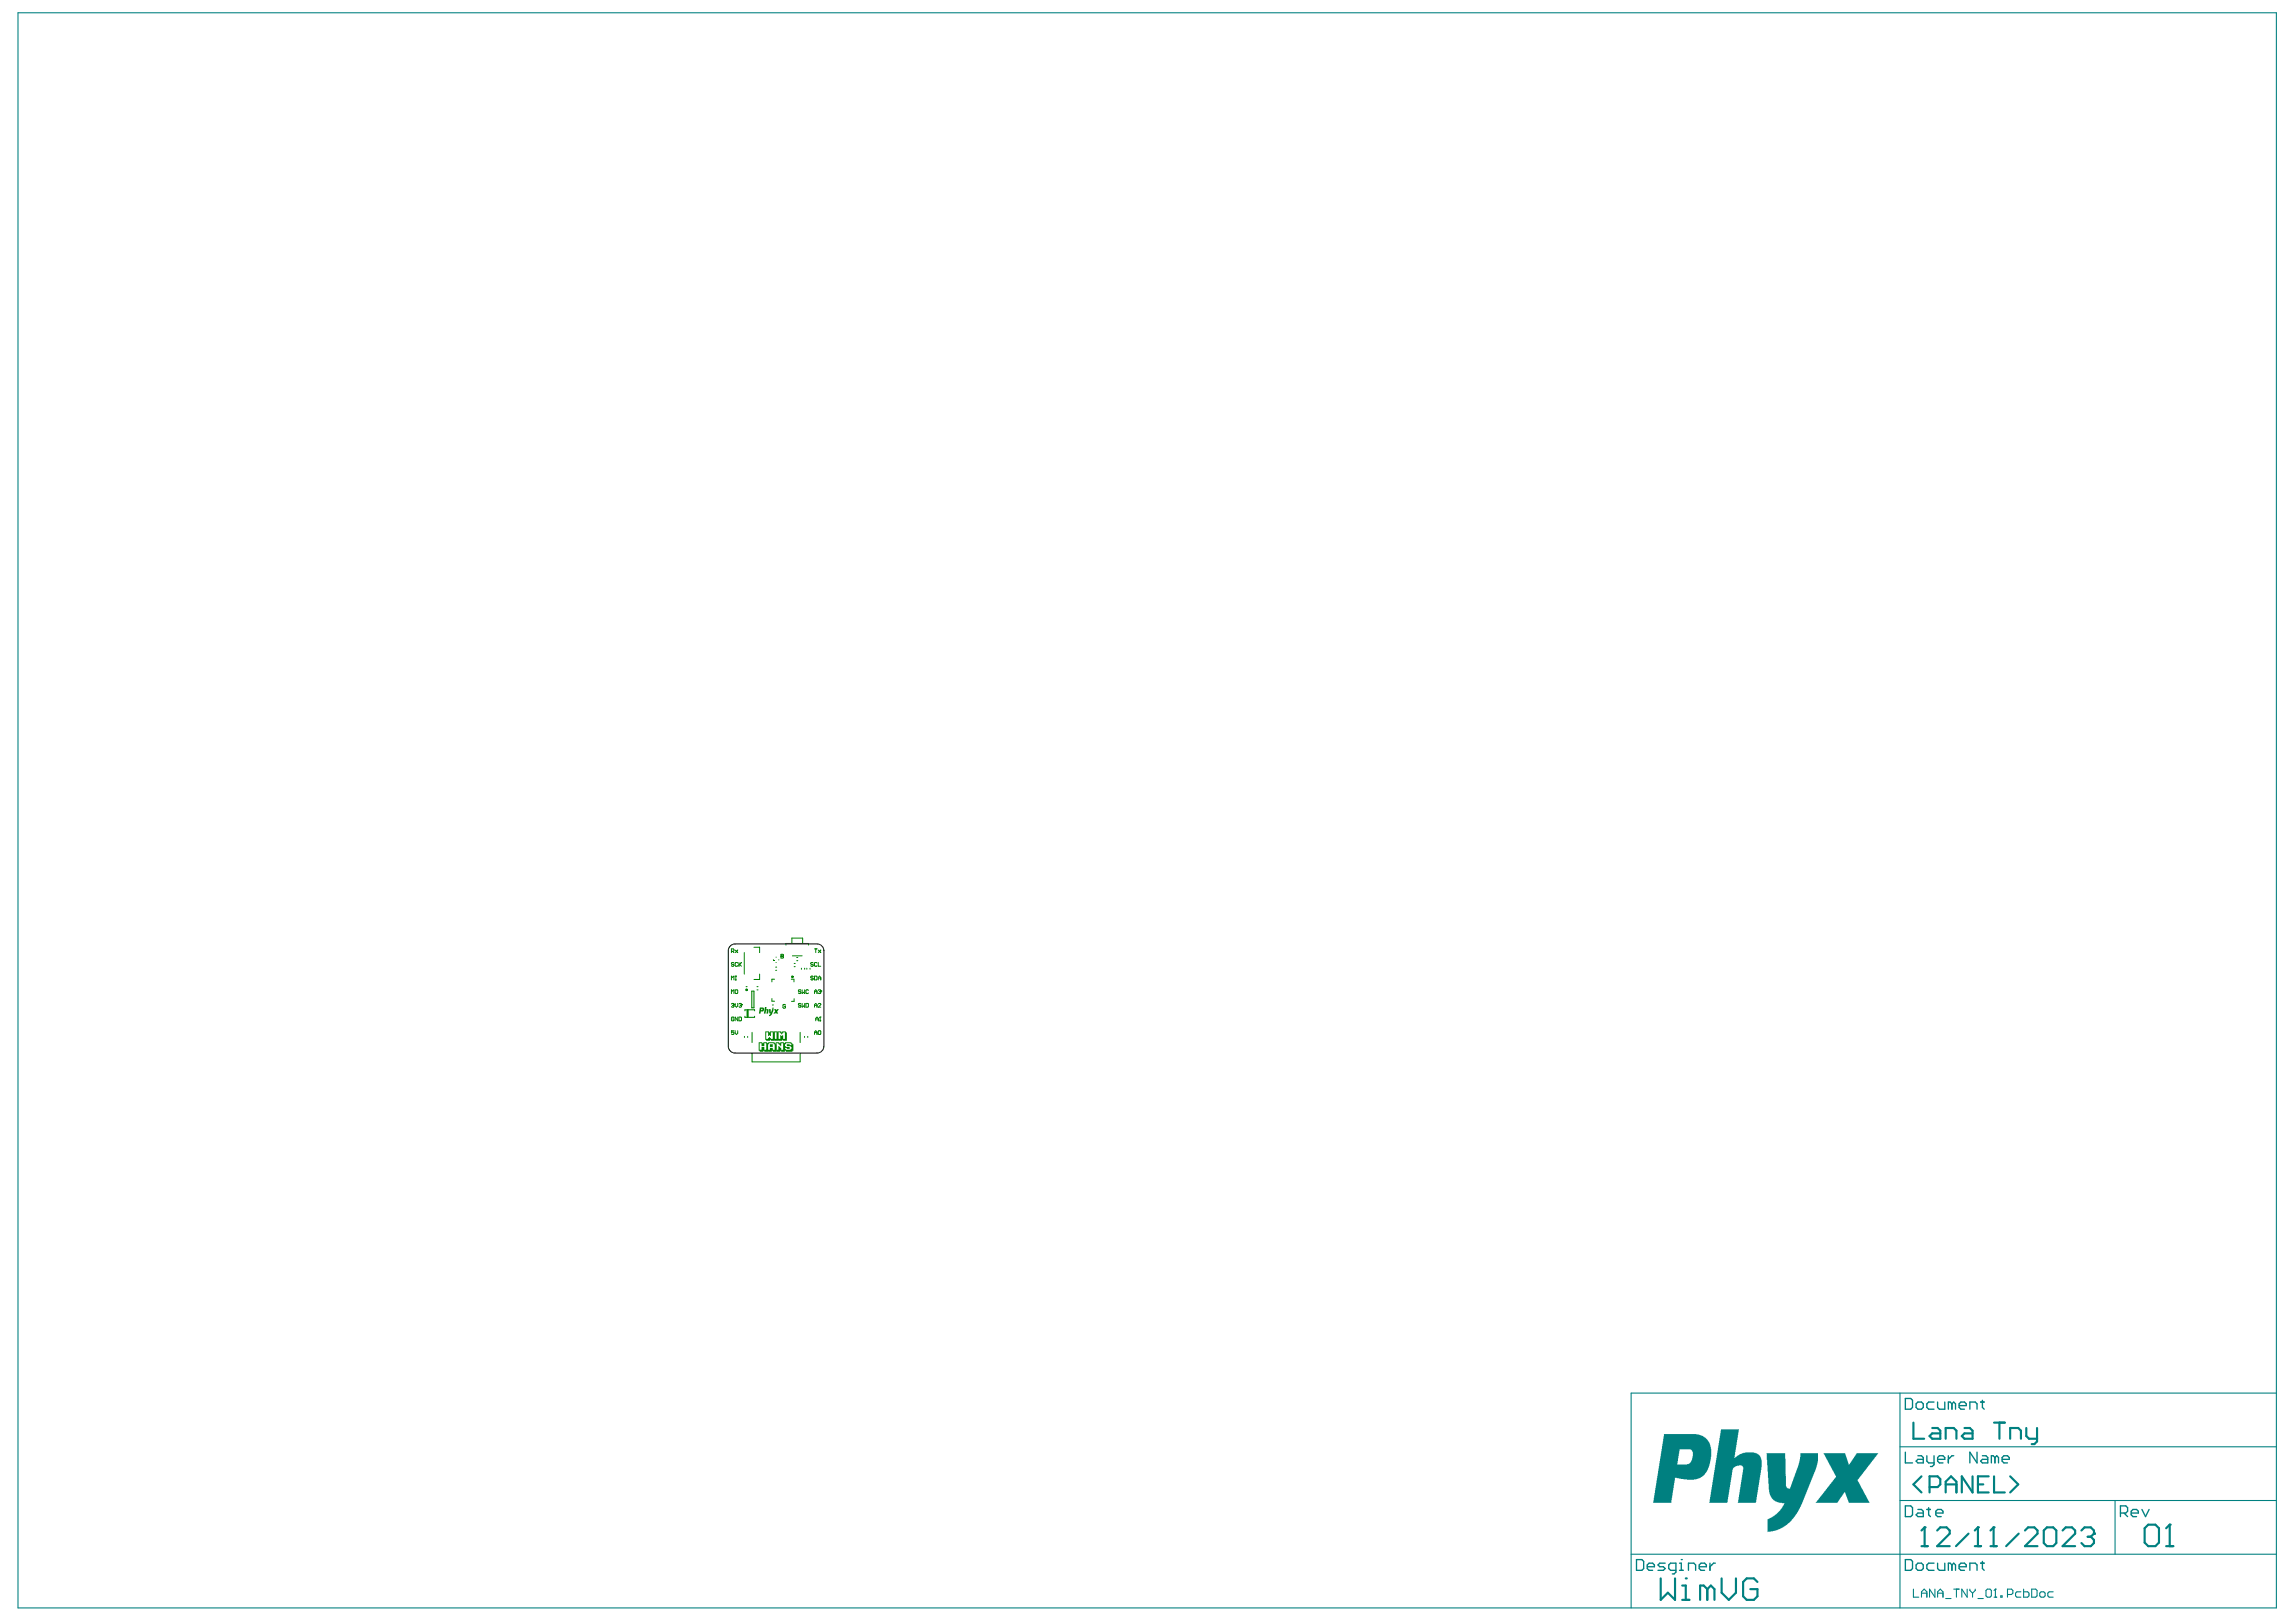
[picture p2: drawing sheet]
<svg xmlns="http://www.w3.org/2000/svg" width="297mm" height="210mm" viewBox="0 0 297 210" stroke-linecap="round" stroke-linejoin="round" font-family="sans-serif">
<g fill="#008080">
<path d="M222.7 185h2.3l-.6 3.7 .6-.5 .8-.2h1.3l.4 .2 .3 .4 .1 .4v.9l-.7 4.6h-2.4l.7-4.2a.58 .58 0 0 0-.1-.6h-.7l-.3 .2a.59 .59 0 0 0-.3 .6l-.6 4h-2.4z"/>
<path d="M228.5 188.1h2.4l.2 4.2v.2l.3 .2 .2-.1 1.1-3.1 .2-.9v-.5h2.3v1l-.4 1.3-1.8 4.6-.8 1.2-1 1.2-1 .5-.8 .3-.7 .1v-1.2a.45 .45 0 0 1 .4-.7l.7-.4 .5-.6 .5-.9h-.6l-.6-.2-.4-.4-.2-.4-.2-.7z"/>
<path d="M235.9 188.1h2.8l.4 1.4 .2-.1 .9-1.3h2.8l-2.6 3.3a.38 .38 0 0 0 .1 .5l1.4 2.6h-2.7l-.5-1.4h-.1l-.9 1.4h-2.8l2.2-2.8 .2-.3a.34 .34 0 0 0 .1-.6z"/>
<path d="M215.3 185.6h4.2l.8 .2 .6 .5 .4 .7 .1 .5-.1 1.4-.2 .8-.3 .7-.3 .5-.5 .3-.8 .3h-.9l-1.6-.3-.5 3.3h-2.3zM217.3 187.6l-.3 1.9h1.3l.3-.1 .3-.5 .1-.7a.57 .57 0 0 0-.3-.6z"/>
</g>
<g fill="none" stroke="#008080" stroke-width=".14">
<path d="M2.3 1.7h292.2v206.4h-292.2zM245.8 187.2h48.7M245.8 194.2h48.7M245.8 180.3v27.8M273.6 194.2v6.9M294.5 180.3h-83.5v27.8M211 201.1h83.5M247.5 205.6v1.1h.7M248.6 206.7v-.7l.3-.4 .4 .4v.7M248.6 206.2h.7M250.3 205.6v1.1l-.7-1.1v1.1M250.7 206.2h.7"/>
<path d="M250.7 206.7v-.7l.3-.4 .4 .4v.7M251.7 206.9h.7M252.8 205.6h.7M253.1 205.6v1.1M254.5 205.6v1.1l-.7-1.1v1.1M254.8 205.6v.2l.4 .4M255.2 206.2v.5M255.5 205.6v.2l-.3 .4M255.9 206.9h.7M256.9 205.8l.2-.2h.4l.1 .2v.7l-.1 .2h-.4l-.2-.2zM258 206.7h.3M258.1 205.6h.1"/>
<path d="M258.1 205.6v1.1M258.1 205.6l-.1 .2M258.8 206.5h.2v.2h-.2zM259.7 206.3h.5l.2-.1v-.4l-.2-.2h-.5v1.1M261.5 206h-.6l-.1 .2v.3l.1 .2h.6M261.8 205.6v1.1h.5l.2-.2v-.3l-.2-.2h-.5M262.8 205.6h.6l.1 .2v.7l-.1 .2h-.6zM264.1 206h.3l.2 .2v.3l-.2 .2h-.3l-.2-.2v-.3zM265.6 206h-.5l-.2 .2v.3l.2 .2h.5"/>
</g>
<g fill="none" stroke="#008080" stroke-width=".28">
<path d="M247.5 184.1v2.1h1.4M248.6 191.1l-1.1 1 1.1 1M249 197.7h.1M249 197.7v2.4M249 197.7l-.4 .4M249.6 192.4h1.1l.3-.3v-.7l-.3-.3h-1.1v2M250 184.8h.7l.3 .3v1.1h-1l-.4-.4 .4-.3h1M250.6 198.1l.4-.4h.8l.4 .4v.4l-1.6 1.6h1.6M251.7 186.2v-1.4h1.1l.3 .3v1.1M251.7 193.1v-1.4l.7-.6 .7 .6v1.4M251.7 192.1h1.4M254.2 184.8h.6l.4 .3v1.1h-1l-.4-.4 .4-.3h1"/>
<path d="M254.7 198.5l-1.7 1.6M255.2 191.1v2l-1.4-2v2M255.9 192.1h.7M255.9 197.7h.1M255.9 197.7v2.4M255.9 197.7l-.4 .4M257.3 191.1h-1.4v2h1.4M257.9 197.7h.1M257.9 197.7v2.4M257.9 197.7l-.4 .4M258 191.1v2h1.4M258 184.1h1.4"/>
<path d="M258.7 184.1v2.1M260.1 191.1l1 1-1 1M260.1 186.2v-1.4h1l.4 .3v1.1M261.2 198.5l-1.7 1.6M262 198.1l.4-.4h.8l.4 .4v.4l-1.6 1.6h1.6M262.1 184.8v1l.4 .4h1M263.5 184.8v1.7l-.3 .4h-.4M264.4 198.1l.4-.4h.8l.4 .4v1.6l-.4 .4h-.8l-.4-.4zM266.8 198.1l.4-.4h.9l.4 .4v.4l-1.7 1.6h1.7M269.3 198.1l.4-.4h.8l.4 .4v.4M270.1 198.9h.4M270.5 198.9l.4 .4v.4l-.4 .4h-.8l-.4-.4"/>
<path d="M270.9 198.5h.1M270.9 198.5l-.4 .4M277.5 197.8l.4-.5h.9l.5 .5v1.8l-.5 .5h-.9l-.4-.5zM280.7 197.3h.1M280.7 197.3v2.8M280.7 197.3l-.5 .5M214.8 204.3v2.7l1-.9 .9 .9v-2.7M217.6 207h1M217.6 205.2h.5v1.8M218.1 204.3h.1M220.9 205.6l-.5-.4h-.5v1.8M220.9 205.6v1.4"/>
<path d="M220.9 205.6l.4-.4 .5 .4v1.4M222.7 204.3v1.8l1 .9 .9-.9v-1.8M227.4 204.7l-.5-.4h-.9l-.5 .4v1.9l.5 .4h.9l.5-.4v-1h-1M248.6 200.1h.8M255.5 200.1h.8M257.5 200.1h.8M280.2 200.1h1"/>
</g>
<g fill="none" stroke="#008080" stroke-width=".17">
<path d="M246.5 194.9h.7l.2 .2v.9l-.2 .3h-.7zM246.5 181h.7l.2 .2v.9l-.2 .3h-.7zM246.5 187.9v1.4h.9M247.9 181.7l.2-.3h.5l.2 .3v.4l-.2 .3h-.5l-.2-.3zM248.1 195.3h.5l.2 .3v.7h-.7l-.2-.3 .2-.2h.7M248.1 188.4h.5l.2 .2v.7h-.7l-.2-.2 .2-.2h.7M249.3 195.3h.4M249.3 188.4v.7l.2 .2h.7M249.5 195.1v.9l.2 .3M250.2 181.4h-.7l-.2 .3v.4l.2 .3h.7M250.2 188.4v1.1l-.2 .3h-.3M250.4 195.8h1v-.2l-.3-.3h-.4l-.3 .3v.4l.3 .3h.4"/>
<path d="M250.7 181.4v.7l.2 .3h.7v-1M250.7 188.9h.9v-.3l-.2-.2h-.5l-.2 .2v.5l.2 .2h.5M252.1 188.4v.9M252.5 181.7l-.2-.3h-.2v1M252.5 181.7v.7M252.5 181.7l.3-.3 .2 .3v.7M252.8 188.4h-.3l-.4 .5M253.5 181.9h.9v-.2l-.3-.3h-.4l-.2 .3v.4l.2 .3h.4M254.8 182.4v-1h.7l.3 .3v.7M255.8 187.9v1.4l-1-1.4v1.4M256.2 181.4h.5M256.5 188.4h.4l.3 .2v.7h-.7l-.3-.2 .3-.2h.7"/>
<path d="M256.5 181.2v.9l.2 .3M258.1 188.6l-.2-.2h-.3v.9M258.1 188.6v.7M258.1 188.6l.2-.2 .3 .2v.7M259 188.9h.9v-.3l-.2-.2h-.5l-.2 .2v.5l.2 .2h.5M274.3 195.8h.7l.3-.2v-.5l-.3-.2h-.7v1.4M274.8 195.8l.5 .5M275.7 195.8h.9v-.2l-.2-.3h-.5l-.2 .3v.4l.2 .3h.5M277.1 195.3l.5 1 .4-1M211.7 201.8h.7l.2 .3v.9l-.2 .2h-.7zM213.1 202.8h.9v-.3l-.2-.2h-.5l-.2 .2v.5l.2 .2h.5M215.4 202.3h-.7l-.2 .2 .2 .3h.5l.2 .2-.2 .2h-.7"/>
<path d="M216.8 203.2h-.7l-.2-.2v-.5l.2-.2h.7v1.1l-.2 .3h-.2M217.3 203.2h.4M217.3 202.3h.2v.9M217.5 201.8h.1M218.4 203.2v-.9h.7l.3 .2v.7M219.8 202.8h1v-.3l-.3-.2h-.4l-.3 .2v.5l.3 .2h.4M221.2 202.3v.9M221.9 202.3h-.2l-.5 .5M246.5 201.8h.7l.2 .3v.9l-.2 .2h-.7zM247.9 202.5l.2-.2h.5l.2 .2v.5l-.2 .2h-.5l-.2-.2zM250.2 202.3h-.7l-.2 .2v.5l.2 .2h.7M250.7 202.3v.7l.2 .2h.7v-.9"/>
<path d="M252.5 202.5l-.2-.2h-.2v.9M252.5 202.5v.7M252.5 202.5l.3-.2 .2 .2v.7M253.5 202.8h.9v-.3l-.3-.2h-.4l-.2 .2v.5l.2 .2h.4M254.8 203.2v-.9h.7l.3 .2v.7M256.2 202.3h.5M256.5 202.1v.9l.2 .2"/>
</g>
<g fill="#008000">
<path d="M100.1 130.6h.3v.1l.1-.1h.3l-.3 .3 .2 .3h-.3v-.2l-.1 .2h-.2l.2-.3z"/>
<path d="M99.5 130.6h.2v.4l.2-.4h.2l-.3 .7-.3 .2v-.1l.2-.2-.2-.1z"/>
<path d="M99 130.3h.2l-.1 .4 .3-.1v.6h-.2v-.5l-.1 .1-.1 .4h-.2z"/>
<path d="M98.3 130.4h.5v.3l-.1 .2h-.3v.3h-.2zM98.5 130.6v.1h.1v-.1z"/>
</g>
<g fill="none" stroke="#008000" stroke-width=".13">
<path d="M96.3 123.3v2.8M96.3 134.1v.2M96.4 130.8v-.1h1.2v.1M96.4 131.5v.2h1.2v-.2M96.5 128.1h.2M96.5 127.7h.2M96.7 130.7v1M96.7 134.1v.2M96.8 130.7v1M97.3 136.3v1.1h6.2v-1.1M97.3 133.6v1.3M97.5 122.6h.8v.7"/>
<path d="M97.9 128.1h.2M97.9 127.7h.2M98.3 126.1v.7h-.8M99.9 129.2v.4h.3M99.9 130.1h.2M99.9 130.5h.2M100.1 124.2h.1M100.2 126.7h-.3v.4M100.3 125.2h.2M100.3 125.6h.2M100.4 123.9h.1M100.4 124.6h.1"/>
<path d="M100.8 124.2h.1M101.7 122.3v-.2h2.9v.2M102.4 126.7h.3v.4M102.4 122.1v-.7h1.4v.7M102.5 123.7h1.3M102.7 129.2v.4h-.3M102.7 125.1h.2M102.7 124.7h.2M103.1 124.3h.1M103.1 123.9h.1M103.5 133.6v1.3M103.7 125.3v.1"/>
<path d="M104.1 134.1v.2M104.1 125.3v.1M104.4 125.3v.1M104.5 134.1v.2M104.8 125.3v.1"/>
</g>
<path d="M97.3 128.3h.2v2.1h-.2z" fill="none" stroke="#008000" stroke-width=".14"/>
<path d="M100.1 124.2h.2v.1h-.2z" fill-rule="evenodd" fill="#008000"/>
<g fill="none" stroke="#008000" stroke-width=".13">
<path d="M94.6 129.9h.3l.1 .1M94.6 123.1h.3l.1-.2-.4-.1v.5M94.6 126.8v-.5l.2 .2 .2-.2v.5M94.6 128.6v-.5l.2 .2 .2-.2v.5M94.8 130.1h.1M94.8 123.1l.2 .2M94.9 130.1l.1 .1-.1 .1h-.3M95 130h.1M95 131.7l-.1-.1-.3 .1v.3l.3 .1 .1-.2h-.2M95 124.6h-.1h-.3l.1 .2 .3 .1-.1 .1h-.3M95 133.4h-.4v.2l.2-.1 .2 .1-.1 .3-.3-.1M95 130l-.1 .1"/>
<path d="M95.1 126.3h.2M95.1 126.8h.2M95.1 133.4v.3l.2 .2 .1-.2v-.3M95.1 128.2l.1-.1 .2 .1v.4l-.3-.1zM95.1 129.9v.3l.2 .1 .1-.1v-.3M95.1 123l.3 .3M95.2 126.3v.5M95.4 124.6h-.3l.1 .4h.2M95.4 131.6v.5l-.3-.5v.5M95.4 123l-.3 .3M95.6 131.6l.3 .1-.1 .4h-.2zM95.6 129.9h.2l.1 .1"/>
<path d="M95.6 124.6v.4M95.7 124.8l.2 .2M95.8 130.1h.1M95.8 130.1l.1 .1-.1 .1h-.2M95.9 130h.1M95.9 124.6l-.3 .3M95.9 130l-.1 .1M101 123.7h.1M101 123.5l.4 .1-.1 .4h-.3zM101 123.7h.3M105.2 126.4l-.1-.1-.2 .1 .1 .2h.2l-.1 .2-.2-.1M105.2 124.6h-.1h-.2l.1 .2 .2 .1-.1 .1h-.2"/>
<path d="M105.4 126.3l.3 .1-.1 .4h-.2zM105.4 128.6v-.3l.1-.2 .2 .2v.3M105.4 130.3v-.3l.1-.1 .2 .1v.3M105.4 133.9v-.4l.1-.1 .2 .1v.4M105.4 130.1h.3M105.4 122.8h.3M105.4 133.6h.3M105.4 128.3h.3M105.5 122.8v.5M105.5 132.1v-.3l.2-.2 .2 .2v.3M105.5 131.9h.4M105.7 124.6h-.1h-.2v.4h.1h.2"/>
<path d="M105.9 124.6v.4h.3M105.9 126.8v-.3l.1-.2 .2 .2v.3M105.9 133.5v-.1l.3 .1-.1 .4-.2-.1zM105.9 126.6h.3M105.9 128.2l.2-.1 .1 .2M105.9 129.9h.3l-.3 .4h.3M105.9 123l.3 .3M106 132.1h.2M106 128.3h.1M106.1 131.6h.1M106.1 128.3l.1 .1-.1 .2-.2-.1M106.1 131.6v.5"/>
<path d="M106.1 131.6l-.1 .1M106.2 128.3h.1M106.2 123l-.3 .3M106.2 128.3h-.1"/>
</g>
<g fill="#008000">
<path d="M98.2 134.9h.4v.1h.2v-.1h.4v.1h.2v1.1h-.5v-.1h-.1v.1h-.5v-.1h-.1zM98.3 135v.9h.2v-.4h.4v.4h.2v-.9h-.2v.4h-.4v-.4z"/>
<path d="M99.6 135.1h.4v.4h-.4zM99.5 135v.1h-.1v.8h.2v-.3h.4v.3h.2v-.8h-.1v-.1zM99.2 135h.2v-.1h.8v.1l.3 .1v1h-.5v-.1h-.1v.1h-.5v-.1h-.2z"/>
<path d="M100.3 134.9h.5v.1h.1v-.1h.5v.1h.1v1.1h-.4v-.1h-.2v.1h-.4v-.1h-.2zM100.5 135v.9h.2v-.5l.2 .1v.1h.2v.3h.2v-.9h-.2v.4h-.2v-.1h-.1l-.1-.3z"/>
<path d="M101.5 135.1v.3h.2v.1h.5v.2h-.4v-.1h-.3l.2 .3h.6v-.2h.1v-.2h-.1v-.1h-.5v-.3h.4v.2h.2l-.1-.3h-.6v.1zM101.4 135h.1v-.1h.9v.1l.2 .1v.9h-.1v.1h-.8v-.1l-.3-.1z"/>
</g>
<path d="M103.6 128.2l-.1-.1-.2 .1 .1 .1 .2 .1-.1 .2-.2-.1M103.6 129.9h-.1h-.2l.1 .2 .2 .1-.1 .1h-.2M103.8 128.1v.5l.1-.2 .2 .2v-.5M103.8 129.9v.4l.1-.1 .2 .1v-.4M104.3 129.9h.3l-.1 .4h-.2zM104.6 128.2l-.1-.1-.2 .1v.3v.1l.3-.1" fill="none" stroke="#008000" stroke-width=".13"/>
<g fill="#008000">
<path d="M99 133.5h.5v.1h.1v-.1h.5v.1h.1v1.1h-.5v-.1h-.1v.1h-.5v-.1h-.1zM99.1 133.6v.8h.3l.1-.2 .2 .1v.1h.3v-.8h-.3v.5h-.1v-.1l-.2 .1v-.5z"/>
<path d="M100.2 133.6v.8h.3v-.8zM100.1 133.5h.5v.1h.1v1.1h-.5v-.1h-.1z"/>
<path d="M100.6 133.5h.5v.1h.1v-.1h.5v.1h.1v1.1h-.5v-.1h-.1v.1h-.5v-.1h-.1zM100.7 133.6v.8h.2v-.4h.2v.1l.2-.1v.4h.2v-.8h-.2l-.1 .2-.3-.1v-.1z"/>
</g>
<path d="M101.6 130.1l-.1-.1-.2 .1 .1 .4 .2-.1v-.2h-.1" fill="none" stroke="#008000" stroke-width=".13"/>
<g fill="none" stroke="#008000" stroke-width=".17">
<circle cx="96.6" cy="128.1" r=".09"/>
<circle cx="102.5" cy="126.4" r=".09"/>
</g>
<path d="M94.5 122.4l.3-.2h.3h10.6a.88 .88 0 0 1 .9 .8v12.4a.88 .88 0 0 1-.9 .9h-10.6a.88 .88 0 0 1-.9-.9v-12.4l.1-.3z" fill="none" stroke="#000" stroke-width=".13"/>
</svg>
